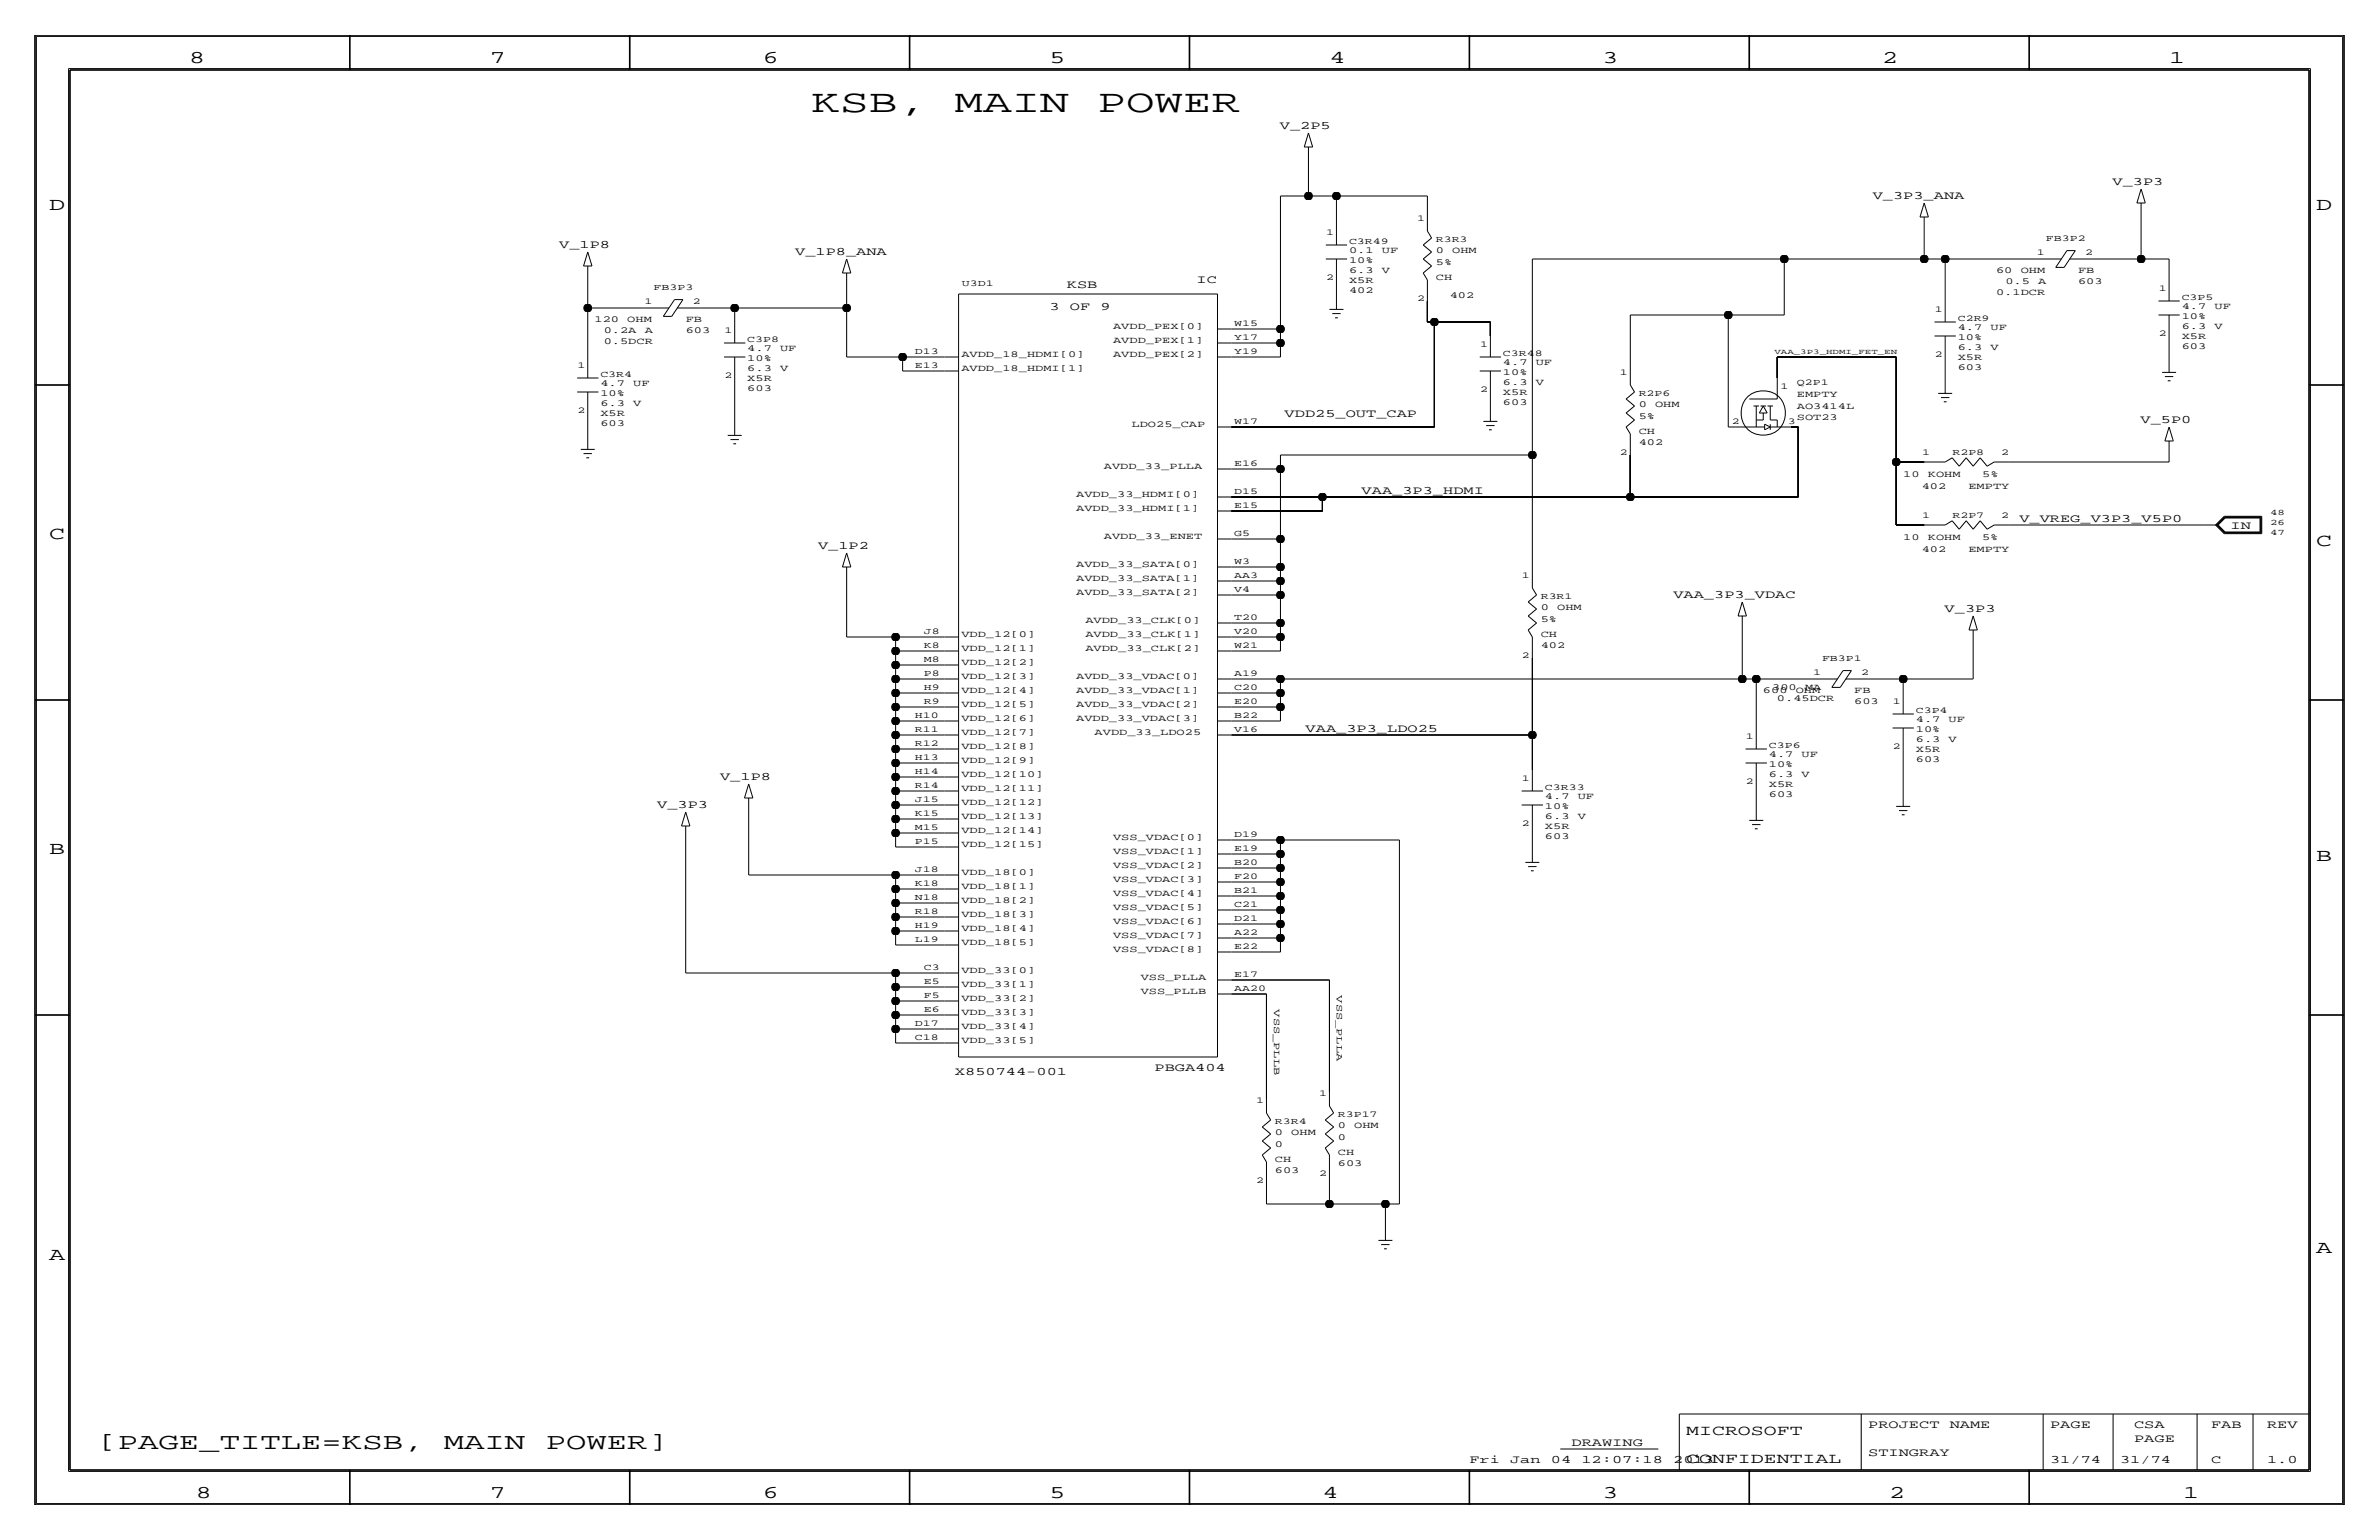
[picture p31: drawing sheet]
<svg xmlns="http://www.w3.org/2000/svg" width="432mm" height="279mm" viewBox="0 0 432 279" stroke-linecap="round" stroke-linejoin="round" font-family="sans-serif">
<defs><g id="words">
<g font-size="5.8">
<text x="147.3" y="20.3">KSB,</text>
<text x="173.3" y="20.3">MAIN</text>
<text x="199.2" y="20.3">POWER</text>
</g>
<g font-size="4.2">
<text x="17.7" y="262.9">[PAGE_TITLE=KSB,</text>
<text x="80.6" y="262.9">MAIN</text>
<text x="99.1" y="262.9">POWER]</text>
</g>
<g font-size="3.3">
<text x="34.3" y="11.4">8</text>
<text x="88.9" y="11.4">7</text>
<text x="138.5" y="11.4">6</text>
<text x="190.5" y="11.4">5</text>
<text x="241.3" y="11.4">4</text>
<text x="290.8" y="11.4">3</text>
<text x="341.6" y="11.4">2</text>
<text x="393.7" y="11.4">1</text>
<text x="8.9" y="38.1">D</text>
<text x="420.4" y="38.1">D</text>
<text x="8.9" y="97.8">C</text>
<text x="420.4" y="99.1">C</text>
<text x="8.9" y="154.9">B</text>
<text x="420.4" y="156.2">B</text>
<text x="420.4" y="227.3">A</text>
<text x="8.9" y="228.6">A</text>
<text x="35.6" y="271.8">8</text>
<text x="88.9" y="271.8">7</text>
<text x="138.4" y="271.8">6</text>
<text x="190.5" y="271.8">5</text>
<text x="240" y="271.8">4</text>
<text x="290.8" y="271.8">3</text>
<text x="342.9" y="271.8">2</text>
<text x="396.2" y="271.8">1</text>
</g>
<g font-size="2.6">
<text x="306.1" y="260.4">MICROSOFT</text>
<text x="306.1" y="265.4">CONFIDENTIAL</text>
</g>
<g font-size="2.1">
<text x="232.3" y="23.5">V_2P5</text>
<text x="383.4" y="33.6">V_3P3</text>
<text x="339.9" y="36.2">V_3P3_ANA</text>
<text x="101.5" y="45.1">V_1P8</text>
<text x="144.3" y="46.3">V_1P8_ANA</text>
<text x="193.7" y="52.3">KSB</text>
<text x="217.2" y="51.3">IC</text>
<text x="190.5" y="56.2">3</text>
<text x="194.2" y="56.2">OF</text>
<text x="199.7" y="56.2">9</text>
<text x="233.2" y="75.7">VDD25_OUT_CAP</text>
<text x="388.5" y="76.8">V_5P0</text>
<text x="247.1" y="89.7">VAA_3P3_HDMI</text>
<text x="366.5" y="94.7">V_VREG_V3P3_V5P0</text>
<text x="148.5" y="99.7">V_1P2</text>
<text x="404.9" y="96">IN</text>
<text x="303.7" y="108.6">VAA_3P3_VDAC</text>
<text x="353" y="111.1">V_3P3</text>
<text x="237" y="132.8">VAA_3P3_LDO25</text>
<text x="130.7" y="141.6">V_1P8</text>
<text x="119.3" y="146.7">V_3P3</text>
<text x="173.3" y="195.1">X850744-001</text>
<text x="209.5" y="194.3">PBGA404</text>
<text x="285.2" y="262.4">DRAWING</text>
<text x="339.1" y="259.1">PROJECT</text>
<text x="353.9" y="259.1">NAME</text>
<text x="372.1" y="259.1">PAGE</text>
<text x="387.4" y="259.1">CSA</text>
<text x="387.4" y="261.6">PAGE</text>
<text x="401.3" y="259.1">FAB</text>
<text x="411.5" y="259.1">REV</text>
<text x="266.7" y="265.4">Fri</text>
<text x="274.1" y="265.4">Jan</text>
<text x="281.5" y="265.4">04</text>
<text x="287" y="265.4">12:07:18</text>
<text x="303.7" y="265.4">2013</text>
<text x="339.1" y="264.2">STINGRAY</text>
<text x="372.1" y="265.4">31/74</text>
<text x="384.8" y="265.4">31/74</text>
<text x="401.3" y="265.4">C</text>
<text x="411.5" y="265.4">1.0</text>
</g>
<g font-size="1.7">
<text x="244.9" y="46">0.1</text>
<text x="244.9" y="47.8">10%</text>
<text x="250.8" y="46">UF</text>
<text x="260.6" y="46">0</text>
<text x="263.6" y="46">OHM</text>
<text x="244.9" y="51.3">X5R</text>
<text x="244.9" y="49.5">6.3</text>
<text x="244.9" y="53.1">402</text>
<text x="250.8" y="49.5">V</text>
<text x="260.6" y="48">5%</text>
<text x="260.6" y="50.8">CH</text>
<text x="362.3" y="53.6">0.1DCR</text>
<text x="362.3" y="49.5">60</text>
<text x="364" y="51.6">0.5</text>
<text x="366.8" y="49.5">OHM</text>
<text x="369.9" y="51.6">A</text>
<text x="377.2" y="49.5">FB</text>
<text x="377.2" y="51.6">603</text>
<text x="107.9" y="58.4">120</text>
<text x="113.9" y="58.4">OHM</text>
<text x="124.5" y="58.4">FB</text>
<text x="202" y="59.7">AVDD_PEX[0]</text>
<text x="263.1" y="54.1">402</text>
<text x="355.3" y="59.9">4.7</text>
<text x="361.3" y="59.9">UF</text>
<text x="396" y="56.1">4.7</text>
<text x="396" y="59.7">6.3</text>
<text x="396" y="57.9">10%</text>
<text x="401.9" y="56.1">UF</text>
<text x="401.9" y="59.7">V</text>
<text x="109.6" y="60.5">0.2A</text>
<text x="109.6" y="62.5">0.5DCR</text>
<text x="117" y="60.5">A</text>
<text x="124.5" y="60.5">603</text>
<text x="135.6" y="65.5">10%</text>
<text x="135.6" y="63.8">4.7</text>
<text x="141.6" y="63.8">UF</text>
<text x="174.5" y="64.8">AVDD_18_HDMI[0]</text>
<text x="202" y="64.8">AVDD_PEX[2]</text>
<text x="202" y="62.2">AVDD_PEX[1]</text>
<text x="355.3" y="65.3">X5R</text>
<text x="355.3" y="63.5">6.3</text>
<text x="355.3" y="61.7">10%</text>
<text x="361.3" y="63.5">V</text>
<text x="396" y="61.5">X5R</text>
<text x="396" y="63.2">603</text>
<text x="109" y="70.1">4.7</text>
<text x="109" y="71.9">10%</text>
<text x="114.9" y="70.1">UF</text>
<text x="135.6" y="69.1">X5R</text>
<text x="135.6" y="67.3">6.3</text>
<text x="135.6" y="70.9">603</text>
<text x="141.6" y="67.3">V</text>
<text x="174.5" y="67.3">AVDD_18_HDMI[1]</text>
<text x="272.8" y="66.3">4.7</text>
<text x="272.8" y="69.9">6.3</text>
<text x="272.8" y="71.6">X5R</text>
<text x="272.8" y="68.1">10%</text>
<text x="278.8" y="66.3">UF</text>
<text x="278.8" y="69.9">V</text>
<text x="326.1" y="72">EMPTY</text>
<text x="355.3" y="67.1">603</text>
<text x="109" y="77.2">603</text>
<text x="109" y="75.4">X5R</text>
<text x="109" y="73.7">6.3</text>
<text x="114.9" y="73.7">V</text>
<text x="205.4" y="77.5">LDO25_CAP</text>
<text x="272.8" y="73.4">603</text>
<text x="297.4" y="73.9">0</text>
<text x="297.4" y="75.9">5%</text>
<text x="300.4" y="73.9">OHM</text>
<text x="326.1" y="74.2">AO3414L</text>
<text x="326.1" y="76.1">SOT23</text>
<text x="297.4" y="80.8">402</text>
<text x="297.4" y="78.7">CH</text>
<text x="200.4" y="85.1">AVDD_33_PLLA</text>
<text x="345.4" y="86.6">10</text>
<text x="348.8" y="88.6">402</text>
<text x="349.9" y="86.6">KOHM</text>
<text x="357.3" y="88.6">EMPTY</text>
<text x="359.8" y="86.6">5%</text>
<text x="195.3" y="90.2">AVDD_33_HDMI[0]</text>
<text x="195.3" y="92.7">AVDD_33_HDMI[1]</text>
<text x="200.4" y="97.8">AVDD_33_ENET</text>
<text x="345.4" y="98">10</text>
<text x="348.8" y="100.1">402</text>
<text x="349.9" y="98">KOHM</text>
<text x="357.3" y="100.1">EMPTY</text>
<text x="359.8" y="98">5%</text>
<text x="195.3" y="108">AVDD_33_SATA[2]</text>
<text x="195.3" y="105.4">AVDD_33_SATA[1]</text>
<text x="195.3" y="102.9">AVDD_33_SATA[0]</text>
<text x="197" y="113">AVDD_33_CLK[0]</text>
<text x="279.7" y="110.7">0</text>
<text x="279.7" y="112.8">5%</text>
<text x="282.6" y="110.7">OHM</text>
<text x="174.5" y="115.6">VDD_12[0]</text>
<text x="174.5" y="118.1">VDD_12[1]</text>
<text x="197" y="115.6">AVDD_33_CLK[1]</text>
<text x="197" y="118.1">AVDD_33_CLK[2]</text>
<text x="279.7" y="115.6">CH</text>
<text x="279.7" y="117.6">402</text>
<text x="174.5" y="125.7">VDD_12[4]</text>
<text x="174.5" y="123.2">VDD_12[3]</text>
<text x="174.5" y="120.7">VDD_12[2]</text>
<text x="195.3" y="123.2">AVDD_33_VDAC[0]</text>
<text x="195.3" y="125.7">AVDD_33_VDAC[1]</text>
<text x="320" y="125.7">600</text>
<text x="321.7" y="125.2">300</text>
<text x="325.9" y="125.7">OHM</text>
<text x="327.6" y="125.2">MA</text>
<text x="336.6" y="125.7">FB</text>
<text x="174.5" y="130.8">VDD_12[6]</text>
<text x="174.5" y="128.3">VDD_12[5]</text>
<text x="195.3" y="130.8">AVDD_33_VDAC[3]</text>
<text x="195.3" y="128.3">AVDD_33_VDAC[2]</text>
<text x="322.5" y="127.3">0.45DCR</text>
<text x="336.6" y="127.8">603</text>
<text x="347.7" y="131.1">4.7</text>
<text x="353.7" y="131.1">UF</text>
<text x="174.5" y="135.9">VDD_12[8]</text>
<text x="174.5" y="133.4">VDD_12[7]</text>
<text x="198.7" y="133.4">AVDD_33_LDO25</text>
<text x="321.1" y="137.4">4.7</text>
<text x="327" y="137.4">UF</text>
<text x="347.7" y="136.4">X5R</text>
<text x="347.7" y="132.8">10%</text>
<text x="347.7" y="134.6">6.3</text>
<text x="353.7" y="134.6">V</text>
<text x="174.5" y="143.5">VDD_12[11]</text>
<text x="174.5" y="141">VDD_12[10]</text>
<text x="174.5" y="138.4">VDD_12[9]</text>
<text x="321.1" y="141">6.3</text>
<text x="321.1" y="142.7">X5R</text>
<text x="321.1" y="139.2">10%</text>
<text x="327" y="141">V</text>
<text x="347.7" y="138.2">603</text>
<text x="174.5" y="148.6">VDD_12[13]</text>
<text x="174.5" y="146.1">VDD_12[12]</text>
<text x="280.4" y="145">4.7</text>
<text x="280.4" y="146.8">10%</text>
<text x="280.4" y="148.6">6.3</text>
<text x="286.4" y="145">UF</text>
<text x="286.4" y="148.6">V</text>
<text x="321.1" y="144.5">603</text>
<text x="174.5" y="153.7">VDD_12[15]</text>
<text x="174.5" y="151.1">VDD_12[14]</text>
<text x="202" y="154.9">VSS_VDAC[1]</text>
<text x="202" y="152.4">VSS_VDAC[0]</text>
<text x="280.4" y="152.1">603</text>
<text x="280.4" y="150.4">X5R</text>
<text x="174.5" y="161.3">VDD_18[1]</text>
<text x="174.5" y="158.8">VDD_18[0]</text>
<text x="202" y="160">VSS_VDAC[3]</text>
<text x="202" y="157.5">VSS_VDAC[2]</text>
<text x="174.5" y="163.8">VDD_18[2]</text>
<text x="174.5" y="166.4">VDD_18[3]</text>
<text x="202" y="167.6">VSS_VDAC[6]</text>
<text x="202" y="162.6">VSS_VDAC[4]</text>
<text x="202" y="165.1">VSS_VDAC[5]</text>
<text x="174.5" y="171.5">VDD_18[5]</text>
<text x="174.5" y="168.9">VDD_18[4]</text>
<text x="202" y="172.7">VSS_VDAC[8]</text>
<text x="202" y="170.2">VSS_VDAC[7]</text>
<text x="174.5" y="179.1">VDD_33[1]</text>
<text x="174.5" y="176.5">VDD_33[0]</text>
<text x="207.1" y="177.8">VSS_PLLA</text>
<text x="174.5" y="184.2">VDD_33[3]</text>
<text x="174.5" y="181.6">VDD_33[2]</text>
<text x="207.1" y="180.3">VSS_PLLB</text>
<text x="231.2" y="183.1" transform="rotate(90 231.2 183.1)">VSS_PLLB</text>
<text x="242.7" y="180.6" transform="rotate(90 242.7 180.6)">VSS_PLLA</text>
<text x="174.5" y="186.7">VDD_33[4]</text>
<text x="174.5" y="189.2">VDD_33[5]</text>
<text x="231.4" y="208">0</text>
<text x="231.4" y="206">0</text>
<text x="234.4" y="206">OHM</text>
<text x="242.8" y="206.8">0</text>
<text x="242.8" y="209.6">CH</text>
<text x="242.8" y="204.7">0</text>
<text x="245.8" y="204.7">OHM</text>
<text x="231.4" y="212.9">603</text>
<text x="231.4" y="210.8">CH</text>
<text x="242.8" y="211.6">603</text>
</g>
<g font-size="1.6">
<text x="257.2" y="40.1">1</text>
<text x="240.7" y="42.7">1</text>
<text x="244.9" y="44.2">C3R49</text>
<text x="260.6" y="43.9">R3R3</text>
<text x="369.7" y="46.2">1</text>
<text x="371.3" y="43.7">FB3P2</text>
<text x="378.5" y="46.2">2</text>
<text x="118.6" y="52.6">FB3P3</text>
<text x="174.6" y="52">U3D1</text>
<text x="240.7" y="50.8">2</text>
<text x="391.8" y="52.8">1</text>
<text x="117" y="55.1">1</text>
<text x="125.7" y="55.1">2</text>
<text x="224" y="59.2">W15</text>
<text x="257.2" y="54.6">2</text>
<text x="351.2" y="56.6">1</text>
<text x="355.3" y="58.2">C2R9</text>
<text x="396" y="54.4">C3P5</text>
<text x="131.5" y="60.5">1</text>
<text x="135.6" y="62">C3P8</text>
<text x="166.1" y="64.3">D13</text>
<text x="224" y="64.3">Y19</text>
<text x="224" y="61.7">Y17</text>
<text x="268.6" y="63">1</text>
<text x="272.8" y="64.5">C3R48</text>
<text x="351.2" y="64.8">2</text>
<text x="391.8" y="61">2</text>
<text x="104.8" y="66.8">1</text>
<text x="109" y="68.3">C3R4</text>
<text x="131.5" y="68.6">2</text>
<text x="166.1" y="66.8">E13</text>
<text x="268.6" y="71.1">2</text>
<text x="294" y="68.1">1</text>
<text x="297.4" y="71.9">R2P6</text>
<text x="323.2" y="70.6">1</text>
<text x="326.1" y="69.8">Q2P1</text>
<text x="104.8" y="74.9">2</text>
<text x="224" y="77">W17</text>
<text x="314.4" y="77">2</text>
<text x="324.5" y="77">3</text>
<text x="294" y="82.6">2</text>
<text x="348.9" y="82.6">1</text>
<text x="354.4" y="82.6">R2P8</text>
<text x="363.2" y="82.6">2</text>
<text x="224" y="84.6">E16</text>
<text x="224" y="89.7">D15</text>
<text x="224" y="92.2">E15</text>
<text x="348.9" y="94">1</text>
<text x="354.4" y="94">R2P7</text>
<text x="363.2" y="94">2</text>
<text x="224" y="97.3">G5</text>
<text x="224" y="107.4">V4</text>
<text x="224" y="104.9">AA3</text>
<text x="224" y="102.4">W3</text>
<text x="276.2" y="104.9">1</text>
<text x="224" y="112.5">T20</text>
<text x="279.7" y="108.7">R3R1</text>
<text x="167.7" y="117.6">K8</text>
<text x="167.7" y="115.1">J8</text>
<text x="224" y="117.6">W21</text>
<text x="224" y="115.1">V20</text>
<text x="276.2" y="119.4">2</text>
<text x="330.7" y="119.9">FB3P1</text>
<text x="167.7" y="125.2">H9</text>
<text x="167.7" y="122.7">P8</text>
<text x="167.7" y="120.1">M8</text>
<text x="224" y="125.2">C20</text>
<text x="224" y="122.7">A19</text>
<text x="329.1" y="122.4">1</text>
<text x="337.8" y="122.4">2</text>
<text x="166.1" y="130.3">H10</text>
<text x="167.7" y="127.8">R9</text>
<text x="224" y="130.3">B22</text>
<text x="224" y="127.8">E20</text>
<text x="343.6" y="127.8">1</text>
<text x="347.7" y="129.3">C3P4</text>
<text x="166.1" y="137.9">H13</text>
<text x="166.1" y="135.4">R12</text>
<text x="166.1" y="132.8">R11</text>
<text x="224" y="132.8">V16</text>
<text x="316.9" y="134.1">1</text>
<text x="321.1" y="135.6">C3P6</text>
<text x="343.6" y="135.9">2</text>
<text x="166.1" y="143">R14</text>
<text x="166.1" y="140.5">H14</text>
<text x="276.2" y="141.7">1</text>
<text x="280.4" y="143.3">C3R33</text>
<text x="316.9" y="142.2">2</text>
<text x="166.1" y="148.1">K15</text>
<text x="166.1" y="145.5">J15</text>
<text x="276.2" y="149.9">2</text>
<text x="166.1" y="153.2">P15</text>
<text x="166.1" y="150.6">M15</text>
<text x="224" y="154.4">E19</text>
<text x="224" y="151.9">D19</text>
<text x="166.1" y="160.8">K18</text>
<text x="166.1" y="158.2">J18</text>
<text x="224" y="159.5">F20</text>
<text x="224" y="157">B20</text>
<text x="166.1" y="165.9">R18</text>
<text x="166.1" y="163.3">N18</text>
<text x="224" y="167.1">D21</text>
<text x="224" y="164.6">C21</text>
<text x="224" y="162.1">B21</text>
<text x="166.1" y="170.9">L19</text>
<text x="166.1" y="168.4">H19</text>
<text x="224" y="172.2">E22</text>
<text x="224" y="169.7">A22</text>
<text x="167.7" y="178.6">E5</text>
<text x="167.7" y="176">C3</text>
<text x="224" y="179.8">AA20</text>
<text x="224" y="177.3">E17</text>
<text x="167.7" y="183.6">E6</text>
<text x="167.7" y="181.1">F5</text>
<text x="166.1" y="188.7">C18</text>
<text x="166.1" y="186.2">D17</text>
<text x="228" y="200.2">1</text>
<text x="231.4" y="204">R3R4</text>
<text x="239.4" y="198.9">1</text>
<text x="242.8" y="202.7">R3P17</text>
<text x="228" y="214.6">2</text>
<text x="239.4" y="213.4">2</text>
</g>
<g font-size="1.5">
<text x="412" y="95.2">26</text>
<text x="412" y="93.4">48</text>
<text x="412" y="97.1">47</text>
</g>
<text font-size="1.3" x="322.1" y="64.3">VAA_3P3_HDMI_FET_EN</text>
</g></defs>
<!-- layer: Nets -->
<g fill="none" stroke="#000" stroke-width=".18">
<path d="M232.4 35.6h5.1zM232.4 35.6v24.1zM237.5 27.9v7.7zM237.5 35.6h5.1zM242.6 35.6v5zM242.6 35.6h16.5zM259.1 35.6v3.8zM388.6 38.1v8.9zM106.7 49.5v6.4zM106.7 55.9h10.1zM106.7 55.9v8.9zM127 55.9h6.3z"/>
<path d="M133.3 55.9v2.5zM133.3 55.9h20.4zM153.7 50.8v5.1zM153.7 55.9v8.9zM223.5 59.7h8.9zM232.4 59.7v2.5zM242.6 50.8v3.8zM259.1 54.6v3.8zM259.1 58.4h1.3zM260.3 58.4h10.2zM260.3 58.4v19.1zM270.5 58.4v2.6z"/>
<path d="M278.1 47h45.8zM278.1 47v35.6zM295.9 57.1v10.2zM295.9 57.2h17.8zM313.7 57.2v20.3zM313.7 57.2h10.2zM323.8 47h25.4zM323.8 47v10.2zM349.2 40.6v6.4zM349.2 47h3.9zM353.1 47h16.5zM353.1 47v7.6z"/>
<path d="M379.7 47h8.9zM388.6 47h5.1zM393.7 47v3.8zM106.7 74.9v5.1zM133.3 68.6v8.9zM153.7 64.8h10.1zM163.8 67.3h7.6zM163.8 64.8v2.5zM163.8 64.8h7.6zM223.5 77.5h36.8zM223.5 62.2h8.9zM223.5 64.8h8.9z"/>
<path d="M232.4 62.2v2.6zM270.5 71.1v3.8zM313.7 77.5h1.3zM322.6 64.8v3.8zM322.6 64.8h21.6zM325.1 77.5h1.3zM326.4 77.5v12.7zM344.2 64.8v19zM353.1 64.8v5zM393.7 61v5zM223.5 90.2h16.5zM223.5 85.1h8.9z"/>
<path d="M223.5 97.8h8.9zM223.5 92.7h16.5zM232.4 82.5h45.7zM232.4 82.6v2.5zM232.4 85.1v12.7zM232.4 97.8v5.1zM240 90.2h55.9zM240 90.2v2.5zM278.1 82.5v21.6zM295.9 82.5v7.7zM295.9 90.2h30.5zM344.2 83.8h5z"/>
<path d="M344.2 95.2h5zM344.2 83.8v11.4zM364.5 95.2h35.5zM364.5 83.8h29.2zM393.7 81.3v2.5zM153.7 104.1v11.5zM153.7 115.6h8.9zM162.6 115.6h8.9zM162.6 118.1h8.9zM162.6 115.6v2.5zM162.6 118.1v2.6zM223.5 102.9h8.9z"/>
<path d="M223.5 107.9h8.9zM223.5 115.6h8.9zM223.5 105.4h8.9zM223.5 113h8.9zM223.5 118.1h8.9zM232.4 102.9v2.5zM232.4 105.4v2.6zM232.4 107.9v5.1zM232.4 113v2.6zM232.4 115.6v2.5zM278.1 119.4v13.9zM316.2 113v10.2z"/>
<path d="M358.1 115.6v7.6zM162.6 120.7h8.9zM162.6 120.7v2.5zM162.6 123.2h8.9zM162.6 123.2v2.5zM162.6 125.7h8.9zM162.6 125.7v2.6zM162.6 128.3h8.9zM162.6 130.8h8.9zM162.6 128.3v2.5zM162.6 130.8v2.6zM162.6 133.3h8.9z"/>
<path d="M162.6 133.3v2.6zM162.6 135.9h8.9zM162.6 135.9v2.5zM162.6 138.4h8.9zM162.6 138.4v2.6zM223.5 133.3h54.6zM223.5 125.7h8.9zM223.5 128.3h8.9zM223.5 130.8h8.9zM223.5 123.2h8.9zM232.4 123.2h83.8zM232.4 123.2v2.5z"/>
<path d="M232.4 125.7v2.6zM232.4 128.3v2.5zM278.1 133.3v6.4zM316.2 123.2h2.6zM318.8 123.2v8.9zM318.8 123.2h10.1zM339.1 123.2h6.3zM345.4 123.2h12.7zM345.4 123.2v2.5zM345.4 135.9v8.9zM124.5 151.1v25.4zM135.9 146.1v12.7z"/>
<path d="M135.9 158.8h26.7zM162.6 141h8.9zM162.6 141v2.5zM162.6 143.5h8.9zM162.6 146h8.9zM162.6 143.5v2.6zM162.6 146v2.6zM162.6 148.6h8.9zM162.6 148.6v2.5zM162.6 151.1h8.9zM162.6 151.1v2.6zM162.6 153.7h8.9z"/>
<path d="M162.6 158.8h8.9zM162.6 158.8v2.5zM223.5 152.4h8.9zM223.5 154.9h8.9zM223.5 157.5h8.9zM232.4 152.4h21.6zM232.4 152.4v2.5zM232.4 154.9v2.6zM232.4 157.5v2.5zM254 152.4v66zM278.1 149.9v5zM318.8 142.2v5.1z"/>
<path d="M124.5 176.5h38.1zM162.6 176.5h8.9zM162.6 176.5v2.6zM162.6 179.1h8.9zM162.6 179.1v2.5zM162.6 161.3h8.9zM162.6 161.3v2.5zM162.6 163.8h8.9zM162.6 163.8v2.6zM162.6 166.4h8.9zM162.6 171.4h8.9zM162.6 166.4v2.5z"/>
<path d="M162.6 168.9h8.9zM162.6 168.9v2.6zM223.5 177.8h17.8zM223.5 160h8.9zM223.5 162.6h8.9zM223.5 165.1h8.9zM223.5 167.6h8.9zM223.5 170.2h8.9zM223.5 172.7h8.9zM232.4 160v2.6zM232.4 162.6v2.5zM232.4 165.1v2.5z"/>
<path d="M232.4 167.6v2.6zM232.4 170.2v2.5zM241.3 177.8v20.3zM162.6 181.6h8.9zM162.6 184.1h8.9zM162.6 181.6v2.6zM162.6 184.1v2.6zM162.6 186.7h8.9zM162.6 186.7v2.5zM162.6 189.2h8.9zM223.5 180.3h6.4zM229.9 180.3v19.1z"/>
<path d="M229.9 214.6v3.8zM229.9 218.4h11.4zM241.3 218.4h10.2zM241.3 213.4v5zM251.5 218.4v5.1zM251.5 218.4h2.5z"/>
</g>
<g fill="#000" stroke="#000" stroke-width=".18">
<circle cx="237.5" cy="35.6" r=".72"/>
<circle cx="242.6" cy="35.6" r=".72"/>
<circle cx="106.7" cy="55.9" r=".72"/>
<circle cx="133.3" cy="55.9" r=".72"/>
<circle cx="153.7" cy="55.9" r=".72"/>
<circle cx="232.4" cy="59.7" r=".72"/>
<circle cx="260.4" cy="58.4" r=".72"/>
<circle cx="313.7" cy="57.2" r=".72"/>
<circle cx="323.9" cy="47" r=".72"/>
<circle cx="349.3" cy="47" r=".72"/>
<circle cx="353.1" cy="47" r=".72"/>
<circle cx="388.6" cy="47" r=".72"/>
<circle cx="163.8" cy="64.8" r=".72"/>
<circle cx="232.4" cy="62.2" r=".72"/>
<circle cx="232.4" cy="97.8" r=".72"/>
<circle cx="232.4" cy="85.1" r=".72"/>
<circle cx="240" cy="90.2" r=".72"/>
<circle cx="278.1" cy="82.6" r=".72"/>
<circle cx="295.9" cy="90.2" r=".72"/>
<circle cx="344.2" cy="83.8" r=".72"/>
<circle cx="162.6" cy="115.6" r=".72"/>
<circle cx="162.6" cy="118.1" r=".72"/>
<circle cx="232.4" cy="113" r=".72"/>
<circle cx="232.4" cy="115.6" r=".72"/>
<circle cx="232.4" cy="108" r=".72"/>
<circle cx="232.4" cy="105.4" r=".72"/>
<circle cx="232.4" cy="102.9" r=".72"/>
<circle cx="162.6" cy="125.7" r=".72"/>
<circle cx="162.6" cy="128.3" r=".72"/>
<circle cx="162.6" cy="133.4" r=".72"/>
<circle cx="162.6" cy="135.9" r=".72"/>
<circle cx="162.6" cy="120.7" r=".72"/>
<circle cx="162.6" cy="123.2" r=".72"/>
<circle cx="162.6" cy="130.8" r=".72"/>
<circle cx="162.6" cy="138.4" r=".72"/>
<circle cx="232.4" cy="125.7" r=".72"/>
<circle cx="232.4" cy="123.2" r=".72"/>
<circle cx="232.4" cy="128.3" r=".72"/>
<circle cx="278.1" cy="133.4" r=".72"/>
<circle cx="316.2" cy="123.2" r=".72"/>
<circle cx="318.8" cy="123.2" r=".72"/>
<circle cx="345.4" cy="123.2" r=".72"/>
<circle cx="162.6" cy="143.5" r=".72"/>
<circle cx="162.6" cy="146.1" r=".72"/>
<circle cx="162.6" cy="151.1" r=".72"/>
<circle cx="162.6" cy="148.6" r=".72"/>
<circle cx="162.6" cy="158.8" r=".72"/>
<circle cx="162.6" cy="141" r=".72"/>
<circle cx="232.4" cy="154.9" r=".72"/>
<circle cx="232.4" cy="157.5" r=".72"/>
<circle cx="232.4" cy="152.4" r=".72"/>
<circle cx="162.6" cy="163.8" r=".72"/>
<circle cx="162.6" cy="168.9" r=".72"/>
<circle cx="162.6" cy="161.3" r=".72"/>
<circle cx="162.6" cy="166.4" r=".72"/>
<circle cx="162.6" cy="176.5" r=".72"/>
<circle cx="162.6" cy="179.1" r=".72"/>
<circle cx="232.4" cy="162.6" r=".72"/>
<circle cx="232.4" cy="160" r=".72"/>
<circle cx="232.4" cy="167.6" r=".72"/>
<circle cx="232.4" cy="170.2" r=".72"/>
<circle cx="232.4" cy="165.1" r=".72"/>
<circle cx="162.6" cy="184.2" r=".72"/>
<circle cx="162.6" cy="186.7" r=".72"/>
<circle cx="162.6" cy="181.6" r=".72"/>
<circle cx="241.3" cy="218.4" r=".72"/>
<circle cx="251.5" cy="218.4" r=".72"/>
</g>
<!-- layer: Components -->
<g fill="none" stroke="#000" stroke-width=".18">
<path d="M236.7 26.7h1.6zM237.5 24.1l-.8 2.6zM237.5 26.7v1.2zM237.5 24.1l.8 2.6zM259.1 39.4v2.5zM348.5 39.4h1.5zM349.2 36.8l-.7 2.6zM349.2 39.4v1.2zM349.2 36.8l.8 2.6zM387.9 36.8h1.5zM388.6 34.3l-.7 2.5zM388.6 36.8v1.3z"/>
<path d="M388.6 34.3l.8 2.5zM105.9 48.3h1.5zM106.7 48.3v1.2zM106.7 45.7l.7 2.6zM106.7 45.7l-.8 2.6zM116.8 55.9h4.6zM120.4 57.4h1.5zM122.4 54.4h1.6zM122.4 54.4l-2 3zM122.9 55.9h4.1zM124 54.4l-2.1 3zM133.3 58.4v3.8z"/>
<path d="M152.9 49.5h1.5zM153.7 47l-.8 2.5zM153.7 49.5v1.3zM153.7 47l.7 2.5zM174 53.3v138.5zM174 53.3h47zM221 59.7h2.5zM221 53.3v138.5zM240.6 44.4h3.9zM240.6 47h3.9zM241.3 56.1h2.5zM241.8 56.9h1.5z"/>
<path d="M242.3 57.7h.5zM242.6 54.6v1.5zM242.6 40.6v3.8zM242.6 47v3.8zM258.3 49.5l1.5-1.2zM258.3 47l1.5-1.3zM258.3 47l1.5 1.3zM258.3 44.4l1.5 1.3zM258.3 44.5l1.5-1.3zM258.3 49.5l.8 1.3zM259.1 50.8v3.8zM259.1 41.9l.7 1.3z"/>
<path d="M351.1 58.4h3.9zM353.1 54.6v3.8zM369.6 47h4.5zM373.1 48.5h1.5zM375.2 45.5h1.5zM375.2 45.5l-2.1 3zM375.7 47h4zM376.7 45.5l-2 3zM391.8 54.6h3.8zM391.8 57.2h3.8zM393.7 50.8v3.8zM393.7 57.1v3.9z"/>
<path d="M104.7 68.6h3.9zM104.7 71.1h3.9zM106.7 64.8v3.8zM106.7 71.1v3.8zM131.4 62.2h3.9zM131.4 64.8h3.9zM132.1 79h2.5zM132.6 79.8h1.5zM133.3 77.5v1.5zM133.3 64.8v3.8zM171.4 67.3h2.6zM171.4 64.8h2.6z"/>
<path d="M221 62.2h2.5zM221 64.8h2.5zM221 77.5h2.5zM268.6 64.8h3.8zM268.6 67.3h3.8zM269.2 76.5h2.6zM269.7 77.2h1.6zM270.3 78h.5zM270.5 61v3.8zM270.5 67.3v3.8zM270.5 74.9v1.6zM295.1 77.5l.8 1.2z"/>
<path d="M295.1 77.5l1.6-1.3zM295.1 74.9l1.6-1.2zM295.1 74.9l1.6 1.3zM295.1 72.4l1.6 1.3zM295.1 72.4l1.6-1.3zM295.9 67.3v2.5zM295.9 78.7v3.8zM295.9 69.8l.8 1.3zM315 77.5h5.3zM317.5 72.4h5.1zM318.3 73.7h1zM318.8 73.7v3.8z"/>
<path d="M318.8 76.2h1.2zM319.3 74.9h1.5zM319.5 73.7h1zM320 73.7l.8 1.2zM320 74.9v1.3zM320 73.7l-.7 1.2zM320.3 78l1-.5zM320.3 77v1zM320.3 77l1 .5zM320.8 73.7h1zM321.3 77.5h3.8zM321.3 76.2h1.3z"/>
<path d="M321.3 73.7v2.5zM321.3 77v1zM322.6 68.6v3.8zM322.6 76.2v1.3zM351.1 61h3.9zM351.8 71.4h2.5zM352.3 72.1h1.5zM352.8 72.9h.5zM353.1 69.8v1.6zM353.1 61v3.8zM392.4 67.6h2.6zM392.9 68.3h1.6z"/>
<path d="M393.4 69.1h.6zM393.7 77.5l-.8 2.5zM393.7 77.5l.8 2.5zM393.7 66v1.6zM105.4 81.5h2.6zM105.9 82.3h1.5zM106.4 83.1h.5zM106.7 80v1.5zM133.1 80.5h.5zM221 85.1h2.5zM221 90.2h2.5zM221 92.7h2.5z"/>
<path d="M221 97.8h2.5zM349.2 95.2h3.9zM349.2 83.8h3.9zM353.1 95.2l1.2-.7zM353.1 83.8l1.2-.7zM354.3 94.5l1.3 1.5zM354.3 83.1l1.3 1.5zM356.9 94.5l1.2 1.5zM356.9 83.1l1.2 1.5zM356.9 94.5l-1.3 1.5zM356.9 83.1l-1.3 1.5zM359.4 94.5l-1.3 1.5z"/>
<path d="M359.4 83.1l-1.3 1.5zM359.4 94.5l1.3 1.5zM359.4 83.1l1.3 1.5zM360.7 96l1.2-.8zM360.7 84.6l1.2-.8zM361.9 95.2h2.6zM361.9 83.8h2.6zM392.9 80h1.6zM393.7 80v1.3zM400 95.2h2.6zM402.1 95.2l1.6 1.6zM402.1 95.2l1.6-1.5z"/>
<path d="M402.3 95.2l1.5-1.4zM402.3 95.3l1.5 1.4zM402.4 95.3l1.4 1.3zM402.4 95.2l1.4-1.3zM402.6 95.2l1.3 1.3zM403.7 93.7h6.8zM403.7 96.8h6.8zM403.8 93.8h6.6zM403.8 96.7h6.6zM403.8 93.9h6.5zM403.8 96.6h6.5zM403.9 94l-1.3 1.2z"/>
<path d="M403.9 96.5h6.3zM403.9 94h6.3zM410.2 94v2.5zM410.3 93.9v2.7zM410.4 93.8v2.9zM410.5 93.7v3.1zM152.9 102.9h1.5zM153.7 100.3l-.8 2.6zM153.7 102.9v1.2zM153.7 100.3l.7 2.6zM171.4 115.6h2.6zM171.4 118.1h2.6z"/>
<path d="M221 102.9h2.5zM221 105.4h2.5zM221 107.9h2.5zM221 113h2.5zM221 115.6h2.5zM221 118.1h2.5zM277.4 114.3l1.5-1.3zM277.4 111.8l1.5-1.3zM277.4 111.8l1.5 1.2zM277.4 109.2l1.5 1.3zM277.4 109.2l1.5-1.3zM277.4 114.3l.7 1.3z"/>
<path d="M278.1 104.1v2.6zM278.1 115.6v3.8zM278.1 106.7l.8 1.2zM315.5 111.8h1.5zM316.2 109.2l-.7 2.6zM316.2 111.8v1.2zM316.2 109.2l.8 2.6zM357.4 114.3h1.5zM358.1 111.8l-.7 2.5zM358.1 114.3v1.3zM358.1 111.8l.8 2.5zM171.4 138.4h2.6z"/>
<path d="M171.4 135.9h2.6zM171.4 133.3h2.6zM171.4 130.8h2.6zM171.4 128.3h2.6zM171.4 125.7h2.6zM171.4 123.2h2.6zM171.4 120.7h2.6zM221 123.2h2.5zM221 128.3h2.5zM221 125.7h2.5zM221 133.3h2.5zM221 130.8h2.5z"/>
<path d="M278.1 139.7v3.8zM316.8 135.9h3.9zM316.8 138.4h3.9zM318.8 132.1v3.8zM318.8 138.4v3.8zM328.9 123.2h4.6zM332.5 124.7h1.5zM334.5 121.7h1.5zM334.5 121.7l-2 3zM335 123.2h4.1zM336 121.7l-2 3zM343.5 129.5h3.9z"/>
<path d="M343.5 132.1h3.9zM345.4 125.7v3.8zM345.4 132.1v3.8zM123.7 149.9h1.5zM124.5 147.3l-.8 2.6zM124.5 149.9v1.2zM124.5 147.3l.7 2.6zM135.1 144.8h1.6zM135.9 144.8v1.2zM135.9 142.2l.8 2.6zM135.9 142.2l-.8 2.6zM171.4 158.8h2.6z"/>
<path d="M171.4 153.7h2.6zM171.4 151.1h2.6zM171.4 148.6h2.6zM171.4 146h2.6zM171.4 143.5h2.6zM171.4 141h2.6zM221 154.9h2.5zM221 152.4h2.5zM221 157.5h2.5zM276.2 143.5h3.9zM276.2 146h3.9zM276.9 156.5h2.5z"/>
<path d="M277.4 157.2h1.5zM277.9 158h.5zM278.1 154.9v1.6zM278.1 146.1v3.8zM317.5 148.8h2.5zM318 149.6h1.5zM318.5 150.4h.5zM318.8 147.3v1.5zM344.2 146.3h2.5zM344.7 147.1h1.5zM345.2 147.8h.5zM345.4 144.8v1.5z"/>
<path d="M171.4 179.1h2.6zM171.4 176.5h2.6zM171.4 171.4h2.6zM171.4 168.9h2.6zM171.4 163.8h2.6zM171.4 166.4h2.6zM171.4 161.3h2.6zM221 162.6h2.5zM221 160h2.5zM221 167.6h2.5zM221 165.1h2.5zM221 172.7h2.5z"/>
<path d="M221 170.2h2.5zM221 177.8h2.5zM171.4 186.7h2.6zM171.4 181.6h2.6zM171.4 184.1h2.6zM171.4 189.2h2.6zM174 191.8h47zM221 180.3h2.5zM229.9 199.4v2.5zM241.3 198.1v2.6zM229.1 209.6l.8 1.2zM229.1 209.5l1.5-1.2z"/>
<path d="M229.1 207l1.5-1.3zM229.1 207l1.5 1.3zM229.1 204.5l1.5 1.2zM229.1 204.5l1.5-1.3zM229.9 210.8v3.8zM229.9 201.9l.7 1.3zM240.5 208.3l1.6-1.3zM240.5 205.7l1.6-1.2zM240.5 208.3l.8 1.2zM240.5 205.7l1.6 1.3zM240.5 203.2l1.6 1.3zM240.5 203.2l1.6-1.3z"/>
<path d="M241.3 209.6v3.8zM241.3 200.7l.8 1.2zM250.2 225h2.5zM250.7 225.8h1.5zM251.2 226.6h.5zM251.5 223.5v1.5zM283.2 262.9h17.8z"/>
<circle cx="320" cy="75" r="4"/>
</g>
<!-- layer: Page Border and Title Block -->
<g fill="none" stroke="#000" stroke-width=".3">
<path d="M6.3 6.3v266.7zM6.4 6.3h419zM12.7 12.7h406.4zM12.7 12.7v254zM63.5 6.3v6.4zM114.3 6.3v6.4zM165.1 6.3v6.4zM215.9 6.3v6.4zM266.7 6.3v6.4zM317.5 6.3v6.4zM368.3 6.3v6.4zM419.1 12.7v254z"/>
<path d="M425.4 6.3v266.7zM6.3 69.8h6.4zM419.1 69.8h6.3zM6.3 127h6.4zM419.1 127h6.3zM6.3 184.1h6.4zM419.1 184.1h6.3zM6.4 273h419zM12.7 266.7h406.4zM63.5 266.7v6.3zM114.3 266.7v6.3zM165.1 266.7v6.3z"/>
<path d="M215.9 266.7v6.3zM266.7 266.7v6.3zM317.5 266.7v6.3zM368.3 266.7v6.3z"/>
</g>
<g fill="none" stroke="#000" stroke-width=".18">
<path d="M6.6 6.6h418.6zM6.6 6.6v266.2zM12.4 12.4v254.6zM12.4 12.4h407zM419.4 12.4v254.6zM425.2 6.6v266.2zM304.8 256.5v10.2zM304.8 256.5h114.3zM337.8 256.5v10.2zM370.8 256.5v10.2zM383.5 256.5v10.2zM398.8 256.5v10.2z"/>
<path d="M408.9 256.5v10.2zM6.6 272.8h418.6zM12.4 267h407z"/>
</g>
<use href="#words"/>
</svg>
